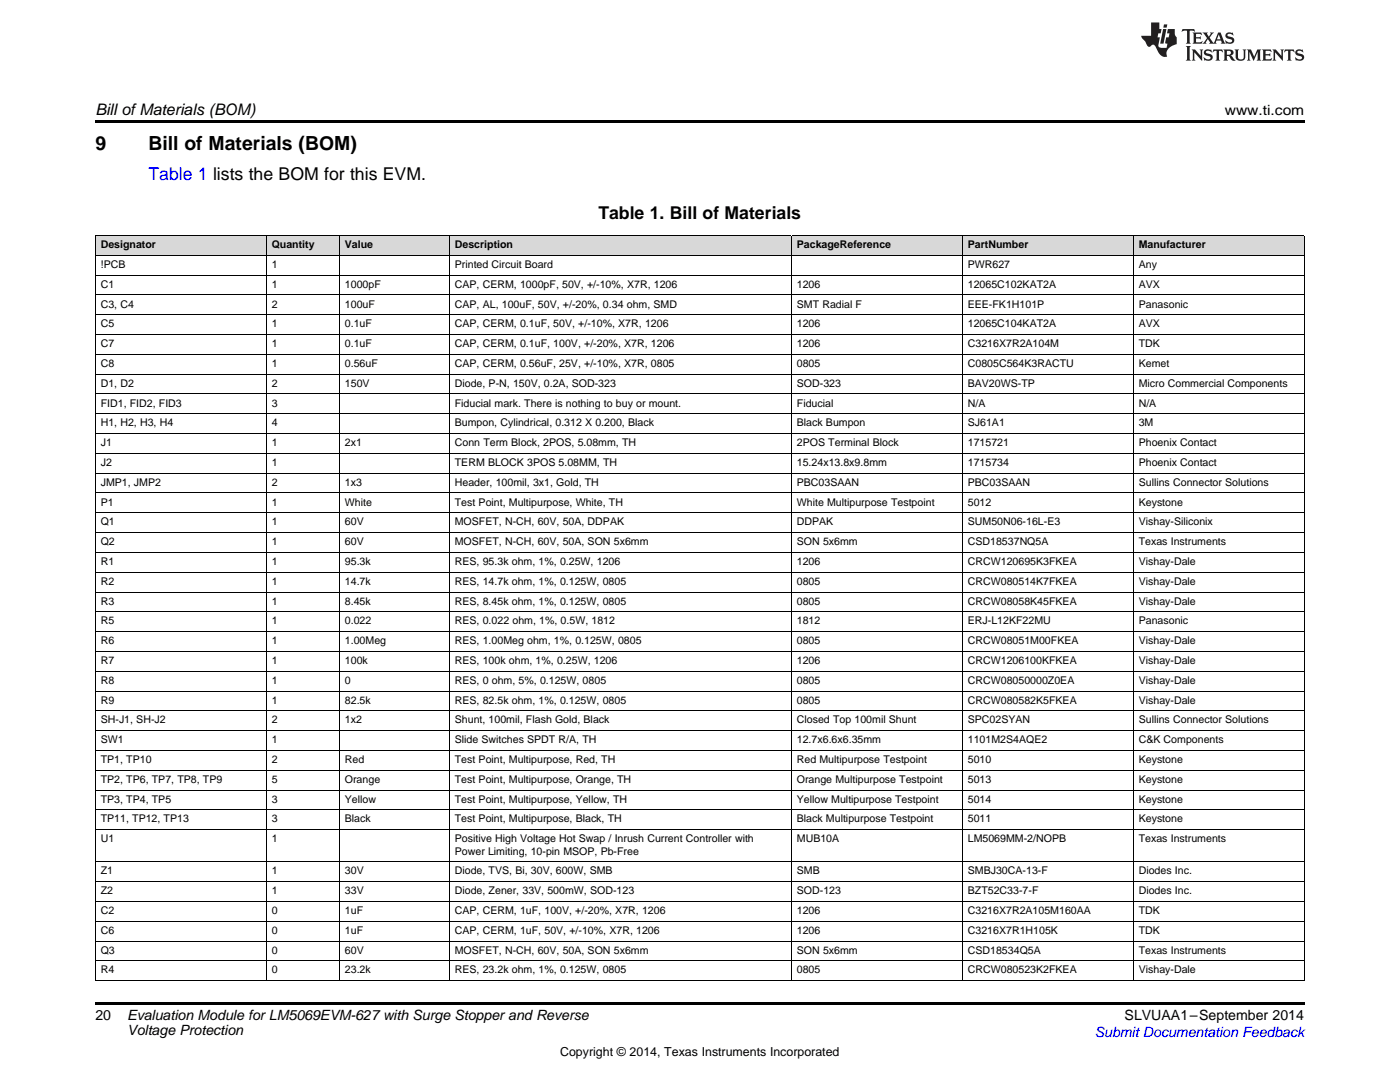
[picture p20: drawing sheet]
<svg xmlns="http://www.w3.org/2000/svg" width="279mm" height="216mm" viewBox="0 0 279 216" stroke-linecap="round" stroke-linejoin="round" font-family="sans-serif">
<defs><g id="words">
<g font-size="3.9">
<text x="19" y="30">9</text>
<text x="29.6" y="30">Bill of Materials (BOM)</text>
</g>
<text font-size="3.5" fill="#00f" x="29.6" y="36">Table 1 lists the BOM for this EVM.</text>
<text font-size="3.5" x="119.4" y="43.7">Table 1. Bill of Materials</text>
<text font-size="3.2" x="19" y="23">Bill ofMaterials (BOM)</text>
<g font-size="2.8">
<text x="244.4" y="23">www.ti.com</text>
<text x="19" y="203.5">20</text>
<text x="25.4" y="203.6">Evaluation Module for LM5069EVM-627 with Surge Stopper and Reverse</text>
<text x="224.4" y="203.6">SLVUAA1–September 2014</text>
<text x="25.4" y="206.4">Voltage Protection</text>
</g>
<text font-size="2.8" fill="#00f" x="218.5" y="206.9">Submit Documentation Feedback</text>
<text font-size="2.5" x="111.8" y="210.7">Copyright © 2014, Texas Instruments Incorporated</text>
<g font-size="2.1">
<text x="20.1" y="49.5">Designator</text>
<text x="20.1" y="53.5">!PCB</text>
<text x="54.2" y="49.5">Quantity</text>
<text x="54.2" y="53.5">1</text>
<text x="68.8" y="49.5">Value</text>
<text x="90.8" y="49.5">Description</text>
<text x="90.8" y="53.5">Printed Circuit Board</text>
<text x="159" y="49.5">PackageReference</text>
<text x="193.1" y="49.5">PartNumber</text>
<text x="193.1" y="53.5">PWR627</text>
<text x="227.3" y="49.5">Manufacturer</text>
<text x="227.3" y="53.5">Any</text>
<text x="20.1" y="57.4">C1</text>
<text x="54.2" y="57.4">1</text>
<text x="68.8" y="57.4">1000pF</text>
<text x="90.8" y="57.4">CAP, CERM, 1000pF, 50V, +/-10%, X7R, 1206</text>
<text x="159" y="57.4">1206</text>
<text x="193.1" y="57.4">12065C102KAT2A</text>
<text x="227.3" y="57.4">AVX</text>
<text x="20.1" y="61.4">C3, C4</text>
<text x="20.1" y="65.3">C5</text>
<text x="54.2" y="61.4">2</text>
<text x="54.2" y="65.3">1</text>
<text x="68.8" y="61.4">100uF</text>
<text x="68.8" y="65.3">0.1uF</text>
<text x="90.8" y="61.4">CAP, AL, 100uF, 50V, +/-20%, 0.34 ohm, SMD</text>
<text x="90.8" y="65.3">CAP, CERM, 0.1uF, 50V, +/-10%, X7R, 1206</text>
<text x="159" y="61.4">SMT Radial F</text>
<text x="159" y="65.3">1206</text>
<text x="193.1" y="61.4">EEE-FK1H101P</text>
<text x="193.1" y="65.3">12065C104KAT2A</text>
<text x="227.3" y="61.4">Panasonic</text>
<text x="227.3" y="65.3">AVX</text>
<text x="20.1" y="69.3">C7</text>
<text x="54.2" y="69.3">1</text>
<text x="68.8" y="69.3">0.1uF</text>
<text x="90.8" y="69.3">CAP, CERM, 0.1uF, 100V, +/-20%, X7R, 1206</text>
<text x="159" y="69.3">1206</text>
<text x="193.1" y="69.3">C3216X7R2A104M</text>
<text x="227.3" y="69.3">TDK</text>
<text x="20.1" y="73.2">C8</text>
<text x="20.1" y="77.2">D1, D2</text>
<text x="54.2" y="73.2">1</text>
<text x="54.2" y="77.2">2</text>
<text x="68.8" y="73.2">0.56uF</text>
<text x="68.8" y="77.2">150V</text>
<text x="90.8" y="73.2">CAP, CERM, 0.56uF, 25V, +/-10%, X7R, 0805</text>
<text x="90.8" y="77.2">Diode, P-N, 150V, 0.2A, SOD-323</text>
<text x="159" y="73.2">0805</text>
<text x="159" y="77.2">SOD-323</text>
<text x="193.1" y="73.2">C0805C564K3RACTU</text>
<text x="193.1" y="77.2">BAV20WS-TP</text>
<text x="227.3" y="73.2">Kemet</text>
<text x="227.3" y="77.2">Micro Commercial Components</text>
<text x="20.1" y="81.1">FID1, FID2, FID3</text>
<text x="54.2" y="81.1">3</text>
<text x="90.8" y="81.1">Fiducial mark. There is nothing to buy or mount.</text>
<text x="159" y="81.1">Fiducial</text>
<text x="193.1" y="81.1">N/A</text>
<text x="227.3" y="81.1">N/A</text>
<text x="20.1" y="85.1">H1, H2, H3, H4</text>
<text x="20.1" y="89">J1</text>
<text x="54.2" y="85.1">4</text>
<text x="54.2" y="89">1</text>
<text x="68.8" y="89">2x1</text>
<text x="90.8" y="85.1">Bumpon, Cylindrical, 0.312 X 0.200, Black</text>
<text x="90.8" y="89">Conn Term Block, 2POS, 5.08mm, TH</text>
<text x="159" y="85.1">Black Bumpon</text>
<text x="159" y="89">2POS Terminal Block</text>
<text x="193.1" y="85.1">SJ61A1</text>
<text x="193.1" y="89">1715721</text>
<text x="227.3" y="85.1">3M</text>
<text x="227.3" y="89">Phoenix Contact</text>
<text x="20.1" y="93">J2</text>
<text x="54.2" y="93">1</text>
<text x="90.8" y="93">TERM BLOCK 3POS 5.08MM, TH</text>
<text x="159" y="93">15.24x13.8x9.8mm</text>
<text x="193.1" y="93">1715734</text>
<text x="227.3" y="93">Phoenix Contact</text>
<text x="20.1" y="96.9">JMP1, JMP2</text>
<text x="20.1" y="100.9">P1</text>
<text x="54.2" y="96.9">2</text>
<text x="54.2" y="100.9">1</text>
<text x="68.8" y="96.9">1x3</text>
<text x="68.8" y="100.9">White</text>
<text x="90.8" y="96.9">Header, 100mil, 3x1, Gold, TH</text>
<text x="90.8" y="100.9">Test Point, Multipurpose, White, TH</text>
<text x="159" y="96.9">PBC03SAAN</text>
<text x="159" y="100.9">White Multipurpose Testpoint</text>
<text x="193.1" y="96.9">PBC03SAAN</text>
<text x="193.1" y="100.9">5012</text>
<text x="227.3" y="96.9">Sullins Connector Solutions</text>
<text x="227.3" y="100.9">Keystone</text>
<text x="20.1" y="104.8">Q1</text>
<text x="54.2" y="104.8">1</text>
<text x="68.8" y="104.8">60V</text>
<text x="90.8" y="104.8">MOSFET, N-CH, 60V, 50A, DDPAK</text>
<text x="159" y="104.8">DDPAK</text>
<text x="193.1" y="104.8">SUM50N06-16L-E3</text>
<text x="227.3" y="104.8">Vishay-Siliconix</text>
<text x="20.1" y="108.8">Q2</text>
<text x="20.1" y="112.7">R1</text>
<text x="54.2" y="108.8">1</text>
<text x="54.2" y="112.7">1</text>
<text x="68.8" y="108.8">60V</text>
<text x="68.8" y="112.7">95.3k</text>
<text x="90.8" y="108.8">MOSFET, N-CH, 60V, 50A, SON 5x6mm</text>
<text x="90.8" y="112.7">RES, 95.3k ohm, 1%, 0.25W, 1206</text>
<text x="159" y="108.8">SON 5x6mm</text>
<text x="159" y="112.7">1206</text>
<text x="193.1" y="108.8">CSD18537NQ5A</text>
<text x="193.1" y="112.7">CRCW120695K3FKEA</text>
<text x="227.3" y="108.8">Texas Instruments</text>
<text x="227.3" y="112.7">Vishay-Dale</text>
<text x="20.1" y="116.7">R2</text>
<text x="54.2" y="116.7">1</text>
<text x="68.8" y="116.7">14.7k</text>
<text x="90.8" y="116.7">RES, 14.7k ohm, 1%, 0.125W, 0805</text>
<text x="159" y="116.7">0805</text>
<text x="193.1" y="116.7">CRCW080514K7FKEA</text>
<text x="227.3" y="116.7">Vishay-Dale</text>
<text x="20.1" y="120.6">R3</text>
<text x="20.1" y="124.6">R5</text>
<text x="54.2" y="120.6">1</text>
<text x="54.2" y="124.6">1</text>
<text x="68.8" y="120.6">8.45k</text>
<text x="68.8" y="124.6">0.022</text>
<text x="90.8" y="120.6">RES, 8.45k ohm, 1%, 0.125W, 0805</text>
<text x="90.8" y="124.6">RES, 0.022 ohm, 1%, 0.5W, 1812</text>
<text x="159" y="120.6">0805</text>
<text x="159" y="124.6">1812</text>
<text x="193.1" y="120.6">CRCW08058K45FKEA</text>
<text x="193.1" y="124.6">ERJ-L12KF22MU</text>
<text x="227.3" y="120.6">Vishay-Dale</text>
<text x="227.3" y="124.6">Panasonic</text>
<text x="20.1" y="128.6">R6</text>
<text x="54.2" y="128.6">1</text>
<text x="68.8" y="128.6">1.00Meg</text>
<text x="90.8" y="128.6">RES, 1.00Meg ohm, 1%, 0.125W, 0805</text>
<text x="159" y="128.6">0805</text>
<text x="193.1" y="128.6">CRCW08051M00FKEA</text>
<text x="227.3" y="128.6">Vishay-Dale</text>
<text x="20.1" y="132.5">R7</text>
<text x="20.1" y="136.5">R8</text>
<text x="54.2" y="132.5">1</text>
<text x="54.2" y="136.5">1</text>
<text x="68.8" y="132.5">100k</text>
<text x="68.8" y="136.5">0</text>
<text x="90.8" y="132.5">RES, 100k ohm, 1%, 0.25W, 1206</text>
<text x="90.8" y="136.5">RES, 0 ohm, 5%, 0.125W, 0805</text>
<text x="159" y="132.5">1206</text>
<text x="159" y="136.5">0805</text>
<text x="193.1" y="132.5">CRCW1206100KFKEA</text>
<text x="193.1" y="136.5">CRCW08050000Z0EA</text>
<text x="227.3" y="132.5">Vishay-Dale</text>
<text x="227.3" y="136.5">Vishay-Dale</text>
<text x="20.1" y="140.4">R9</text>
<text x="54.2" y="140.4">1</text>
<text x="68.8" y="140.4">82.5k</text>
<text x="90.8" y="140.4">RES, 82.5k ohm, 1%, 0.125W, 0805</text>
<text x="159" y="140.4">0805</text>
<text x="193.1" y="140.4">CRCW080582K5FKEA</text>
<text x="227.3" y="140.4">Vishay-Dale</text>
<text x="20.1" y="144.4">SH-J1, SH-J2</text>
<text x="20.1" y="148.3">SW1</text>
<text x="54.2" y="144.4">2</text>
<text x="54.2" y="148.3">1</text>
<text x="68.8" y="144.4">1x2</text>
<text x="90.8" y="144.4">Shunt, 100mil, Flash Gold, Black</text>
<text x="90.8" y="148.3">Slide Switches SPDT R/A, TH</text>
<text x="159" y="144.4">Closed Top 100mil Shunt</text>
<text x="159" y="148.3">12.7x6.6x6.35mm</text>
<text x="193.1" y="144.4">SPC02SYAN</text>
<text x="193.1" y="148.3">1101M2S4AQE2</text>
<text x="227.3" y="144.4">Sullins Connector Solutions</text>
<text x="227.3" y="148.3">C&amp;K Components</text>
<text x="20.1" y="152.3">TP1, TP10</text>
<text x="54.2" y="152.3">2</text>
<text x="68.8" y="152.3">Red</text>
<text x="90.8" y="152.3">Test Point, Multipurpose, Red, TH</text>
<text x="159" y="152.3">Red Multipurpose Testpoint</text>
<text x="193.1" y="152.3">5010</text>
<text x="227.3" y="152.3">Keystone</text>
<text x="20.1" y="156.2">TP2, TP6, TP7, TP8, TP9</text>
<text x="20.1" y="160.2">TP3, TP4, TP5</text>
<text x="54.2" y="156.2">5</text>
<text x="54.2" y="160.2">3</text>
<text x="68.8" y="156.2">Orange</text>
<text x="68.8" y="160.2">Yellow</text>
<text x="90.8" y="156.2">Test Point, Multipurpose, Orange, TH</text>
<text x="90.8" y="160.2">Test Point, Multipurpose, Yellow, TH</text>
<text x="159" y="156.2">Orange Multipurpose Testpoint</text>
<text x="159" y="160.2">Yellow Multipurpose Testpoint</text>
<text x="193.1" y="156.2">5013</text>
<text x="193.1" y="160.2">5014</text>
<text x="227.3" y="156.2">Keystone</text>
<text x="227.3" y="160.2">Keystone</text>
<text x="20.1" y="164.1">TP11, TP12, TP13</text>
<text x="54.2" y="164.1">3</text>
<text x="68.8" y="164.1">Black</text>
<text x="90.8" y="164.1">Test Point, Multipurpose, Black, TH</text>
<text x="159" y="164.1">Black Multipurpose Testpoint</text>
<text x="193.1" y="164.1">5011</text>
<text x="227.3" y="164.1">Keystone</text>
<text x="20.1" y="168.1">U1</text>
<text x="54.2" y="168.1">1</text>
<text x="90.8" y="168.1">Positive High Voltage Hot Swap / Inrush Current Controller with</text>
<text x="90.8" y="170.5">Power Limiting, 10-pin MSOP, Pb-Free</text>
<text x="159" y="168.1">MUB10A</text>
<text x="193.1" y="168.1">LM5069MM-2/NOPB</text>
<text x="227.3" y="168.1">Texas Instruments</text>
<text x="20.1" y="174.5">Z1</text>
<text x="20.1" y="178.4">Z2</text>
<text x="54.2" y="174.5">1</text>
<text x="54.2" y="178.4">1</text>
<text x="68.8" y="174.5">30V</text>
<text x="68.8" y="178.4">33V</text>
<text x="90.8" y="174.5">Diode, TVS, Bi, 30V, 600W, SMB</text>
<text x="90.8" y="178.4">Diode, Zener, 33V, 500mW, SOD-123</text>
<text x="159" y="174.5">SMB</text>
<text x="159" y="178.4">SOD-123</text>
<text x="193.1" y="174.5">SMBJ30CA-13-F</text>
<text x="193.1" y="178.4">BZT52C33-7-F</text>
<text x="227.3" y="174.5">Diodes Inc.</text>
<text x="227.3" y="178.4">Diodes Inc.</text>
<text x="20.1" y="182.4">C2</text>
<text x="54.2" y="182.4">0</text>
<text x="68.8" y="182.4">1uF</text>
<text x="90.8" y="182.4">CAP, CERM, 1uF, 100V, +/-20%, X7R, 1206</text>
<text x="159" y="182.4">1206</text>
<text x="193.1" y="182.4">C3216X7R2A105M160AA</text>
<text x="227.3" y="182.4">TDK</text>
<text x="20.1" y="186.3">C6</text>
<text x="20.1" y="190.3">Q3</text>
<text x="54.2" y="186.3">0</text>
<text x="54.2" y="190.3">0</text>
<text x="68.8" y="186.3">1uF</text>
<text x="68.8" y="190.3">60V</text>
<text x="90.8" y="186.3">CAP, CERM, 1uF, 50V, +/-10%, X7R, 1206</text>
<text x="90.8" y="190.3">MOSFET, N-CH, 60V, 50A, SON 5x6mm</text>
<text x="159" y="186.3">1206</text>
<text x="159" y="190.3">SON 5x6mm</text>
<text x="193.1" y="186.3">C3216X7R1H105K</text>
<text x="193.1" y="190.3">CSD18534Q5A</text>
<text x="227.3" y="186.3">TDK</text>
<text x="227.3" y="190.3">Texas Instruments</text>
<text x="20.1" y="194.2">R4</text>
<text x="54.2" y="194.2">0</text>
<text x="68.8" y="194.2">23.2k</text>
<text x="90.8" y="194.2">RES, 23.2k ohm, 1%, 0.125W, 0805</text>
<text x="159" y="194.2">0805</text>
<text x="193.1" y="194.2">CRCW080523K2FKEA</text>
<text x="227.3" y="194.2">Vishay-Dale</text>
</g>
</g></defs>
<g fill="#d8d8d8">
<path d="M19 47.1h34.2v3.9h-34.2z"/>
<path d="M53.2 47.1h14.6v3.9h-14.6z"/>
<path d="M67.8 47.1h21.9v3.9h-21.9z"/>
<path d="M89.7 47.1h68.3v3.9h-68.3z"/>
<path d="M158 47.1h34.1v3.9h-34.1z"/>
<path d="M192.1 47.1h34.1v3.9h-34.1z"/>
<path d="M226.2 47.1h34.1v3.9h-34.1z"/>
</g>
<path d="M19 24h241.3v.6h-241.3zM19 200h241.3v.6h-241.3z" fill="#000"/>
<g fill="none" stroke="#000" stroke-width=".2">
<path d="M19 58.9h241.3M19 54.9h241.3M19 51h241.3M19 47h241.3M19.1 47.1v148.6M53.1 47.1v148.6M67.7 47.1v148.6M89.7 47.1v148.6M157.9 47.1v148.6M192 47.1v148.6M226.1 47.1v148.6M260.3 47.1v148.6"/>
<path d="M19 78.6h241.3M19 74.7h241.3M19 70.7h241.3M19 66.8h241.3M19 62.8h241.3M19 98.4h241.3M19 94.4h241.3M19 90.5h241.3M19 86.5h241.3M19 82.6h241.3M19 118.1h241.3M19 114.2h241.3"/>
<path d="M19 110.2h241.3M19 106.3h241.3M19 102.3h241.3M19 137.9h241.3M19 133.9h241.3M19 130h241.3M19 126h241.3M19 122.1h241.3M19 157.6h241.3M19 153.7h241.3M19 149.7h241.3M19 145.8h241.3"/>
<path d="M19 141.8h241.3M19 179.9h241.3M19 175.9h241.3M19 172h241.3M19 165.5h241.3M19 161.6h241.3M19 195.7h241.3M19 191.7h241.3M19 187.8h241.3M19 183.8h241.3"/>
</g>
<g fill="#231f20">
<path d="M236 5.8l-.1 .6 .4-.3h.6v.2v2.1l-.2 .3h.9l-.2-.3v-2.1l.1-.2h.5l.5 .3-.2-.6zM238 6.5l.2 .4v1.5l-.2 .3h1.8l.2-.5a1.04 1.04 0 0 1-1.3 .1v-.6h.6l.3 .2v-.7l-.3 .2h-.6v-.6h.8l.4 .2-.2-.5zM240 6.5l.9 1.1-.9 1.1h.8l-.2-.2 .4-.7 .5 .7-.2 .2h1.5l-.2-.2 .2-.4h.9l.1 .4-.2 .2h1l-.3-.3-.7-1.9h-.5l-.9 2.1-.8-1.1 .9-1h-.8l.1 .3-.4 .5-.3-.6 .1-.2zM243.2 6.9l.4 .9h-.7zM244.8 6.6a.63 .63 0 0 0-.2 .7 .63 .63 0 0 0 .6 .4l.6 .2 .1 .2a.75 .75 0 0 1-.7 .4 .75 .75 0 0 1-.6-.5l.1 .7 .1-.1a1.11 1.11 0 0 0 1.5-.5 1.13 1.13 0 0 0-1.2-.9l-.1-.3a1.04 1.04 0 0 1 1.2 .2l-.2-.6-.2 .1-.4-.1zM236.7 9.2l.2 .3v2.2l-.2 .4h1l-.3-.4v-2.2l.3-.3zM237.8 9.9l.3 .3v1.5l-.3 .4h.8l-.2-.4v-1.3l1.5 1.7v-1.9l.2-.3h-.7l.2 .3v.9l-1.1-1.2zM240.5 10a.62 .62 0 0 0-.2 .7 .62 .62 0 0 0 .6 .4l.6 .2 .1 .2a.76 .76 0 0 1-.7 .4 .76 .76 0 0 1-.7-.5l.2 .7 .1-.1a1.11 1.11 0 0 0 1.5-.6 1.13 1.13 0 0 0-1.2-.8l-.1-.3a1.04 1.04 0 0 1 1.2 .1l-.2-.5-.2 .1-.5-.2zM242.2 9.9l-.2 .6a.61 .61 0 0 1 .8-.3v1.5l-.2 .4h.9l-.2-.4v-1.5a.63 .63 0 0 1 .7 .3l-.1-.6zM244.1 9.9l.3 .3v1.5l-.3 .4h1l-.2-.2-.1-.7 .6 .2a.76 .76 0 0 0 1.2 .6l-1-.9a.58 .58 0 0 0 .6-.6 .58 .58 0 0 0-.5-.6zM244.9 10.2l.1-.1a.45 .45 0 0 1 .5 .1 .45 .45 0 0 1 .1 .5l-.8 .2zM246.4 9.9l.2 .2a2.17 2.17 0 0 0 .3 1.9 .99 .99 0 0 0 1.6-.7v-1.1l.2-.3h-.7l.2 .2a1.92 1.92 0 0 1-.2 1.7 .6 .6 0 0 1-.9-.5v-1.1l.2-.3zM248.9 9.9l.2 .3v1.5l-.2 .4h.7l-.2-.4v-1.4l.8 1.8 .8-1.8v1.4l-.2 .4h.9l-.2-.4v-1.5l.2-.3h-.8l-.6 1.4-.6-1.4zM251.9 9.9l.2 .3v1.5l-.2 .4h1.8l.1-.6a1.04 1.04 0 0 1-1.2 .2v-.6h.5l.4 .1v-.6l-.4 .2h-.5v-.6h.8l.3 .2-.1-.5zM254 9.9l.2 .3v1.5l-.2 .4h.7l-.2-.4v-1.3l1.5 1.7v-1.9l.2-.3h-.7l.2 .3v.9l-1.1-1.2zM256.4 9.9l-.1 .6a.61 .61 0 0 1 .7-.3l.1 1.5-.3 .4h1l-.3-.4 .1-1.5a.63 .63 0 0 1 .7 .3l-.1-.6zM258.7 10a.62 .62 0 0 0-.2 .7 .62 .62 0 0 0 .6 .4l.6 .2 .1 .2a.76 .76 0 0 1-.7 .4 .76 .76 0 0 1-.6-.5l.1 .7 .1-.1a1.11 1.11 0 0 0 1.6-.6 1.13 1.13 0 0 0-1.3-.8l-.1-.3a1.04 1.04 0 0 1 1.2 .1l-.1-.5-.2 .1-.5-.2z"/>
<path d="M229.7 4.5v2.6h-1.9v.4l.8 .9a.91 .91 0 0 0 1 .9 .56 .56 0 0 1 .5-.4 .56 .56 0 0 1 .5 .3l.4 .8a1.53 1.53 0 0 0 1.9 1.3 1.54 1.54 0 0 1 1-2.1l.9-.4v-1.4a1.52 1.52 0 0 1-.4-1.6h-1.3l-.2 .9h.5l-.2 .8h-.5l-.1 .9v.2l.4 .1-.2 .9a1.93 1.93 0 0 1-1.6-.3l.3-1.8h-.5l.2-.8h.4l.2-.9h-.4v-1.3zM232.1 5.8l-.6 2.9h.7l.6-2.9zM232.3 4.9l-.1 .6h.6l.2-.6z"/>
</g>
<use href="#words"/>
</svg>
